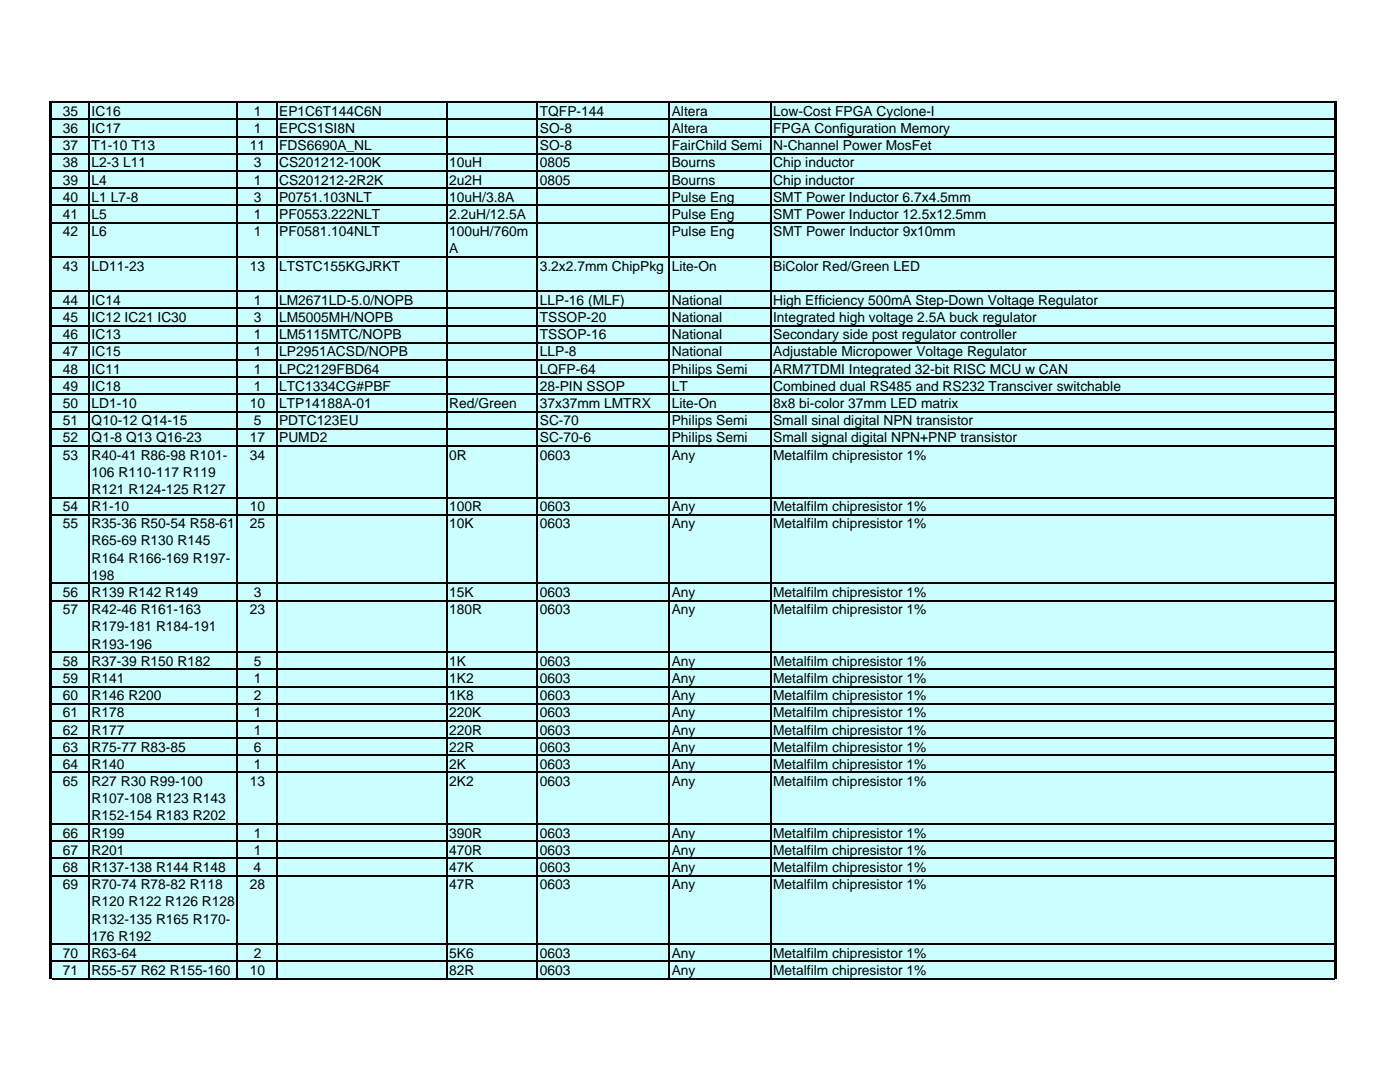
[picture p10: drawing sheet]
<svg xmlns="http://www.w3.org/2000/svg" width="279mm" height="216mm" viewBox="0 0 279 216" stroke-linecap="round" stroke-linejoin="round" font-family="sans-serif">
<defs><g id="words">
<g font-size="2.8">
<text x="12.5" y="23.1">35</text>
<text x="18.3" y="23.1">IC16</text>
<text x="50.6" y="23.1">1</text>
<text x="55.7" y="23.1">EP1C6T144C6N</text>
<text x="107.7" y="23.1">TQFP-144</text>
<text x="134.1" y="23.1">Altera</text>
<text x="154.3" y="23.1">Low-Cost FPGA Cyclone-I</text>
<text x="12.5" y="26.5">36</text>
<text x="12.5" y="30">37</text>
<text x="18.3" y="26.5">IC17</text>
<text x="18.3" y="30">T1-10 T13</text>
<text x="49.9" y="30">11</text>
<text x="50.6" y="26.5">1</text>
<text x="55.7" y="30">FDS6690A_NL</text>
<text x="55.7" y="26.5">EPCS1SI8N</text>
<text x="107.7" y="30">SO-8</text>
<text x="107.7" y="26.5">SO-8</text>
<text x="134.1" y="30">FairChild Semi</text>
<text x="134.1" y="26.5">Altera</text>
<text x="154.3" y="30">N-Channel Power MosFet</text>
<text x="154.3" y="26.5">FPGA Configuration Memory</text>
<text x="12.5" y="33.4">38</text>
<text x="18.3" y="33.4">L2-3 L11</text>
<text x="50.6" y="33.4">3</text>
<text x="55.7" y="33.4">CS201212-100K</text>
<text x="89.7" y="33.4">10uH</text>
<text x="107.7" y="33.4">0805</text>
<text x="134.1" y="33.4">Bourns</text>
<text x="154.3" y="33.4">Chip inductor</text>
<text x="12.5" y="36.8">39</text>
<text x="12.5" y="40.3">40</text>
<text x="18.3" y="36.8">L4</text>
<text x="18.3" y="40.3">L1 L7-8</text>
<text x="50.6" y="40.3">3</text>
<text x="50.6" y="36.8">1</text>
<text x="55.7" y="40.3">P0751.103NLT</text>
<text x="55.7" y="36.8">CS201212-2R2K</text>
<text x="89.7" y="36.8">2u2H</text>
<text x="89.7" y="40.3">10uH/3.8A</text>
<text x="107.7" y="36.8">0805</text>
<text x="134.1" y="36.8">Bourns</text>
<text x="134.1" y="40.3">Pulse Eng</text>
<text x="154.3" y="36.8">Chip inductor</text>
<text x="154.3" y="40.3">SMT Power Inductor 6.7x4.5mm</text>
<text x="12.5" y="43.7">41</text>
<text x="12.5" y="47.1">42</text>
<text x="18.3" y="43.7">L5</text>
<text x="18.3" y="47.1">L6</text>
<text x="50.6" y="43.7">1</text>
<text x="50.6" y="47.1">1</text>
<text x="55.7" y="43.7">PF0553.222NLT</text>
<text x="55.7" y="47.1">PF0581.104NLT</text>
<text x="89.7" y="43.7">2.2uH/12.5A</text>
<text x="89.7" y="47.1">100uH/760m</text>
<text x="134.1" y="43.7">Pulse Eng</text>
<text x="134.1" y="47.1">Pulse Eng</text>
<text x="154.3" y="43.7">SMT Power Inductor 12.5x12.5mm</text>
<text x="154.3" y="47.1">SMT Power Inductor 9x10mm</text>
<text x="12.5" y="54">43</text>
<text x="18.3" y="54">LD11-23</text>
<text x="49.9" y="54">13</text>
<text x="55.7" y="54">LTSTC155KGJRKT</text>
<text x="89.7" y="50.5">A</text>
<text x="107.7" y="54">3.2x2.7mm ChipPkg Lite-On</text>
<text x="154.3" y="54">BiColor Red/Green LED</text>
<text x="12.5" y="60.8">44</text>
<text x="12.5" y="64.3">45</text>
<text x="18.3" y="60.8">IC14</text>
<text x="18.3" y="64.3">IC12 IC21 IC30</text>
<text x="50.6" y="64.3">3</text>
<text x="50.6" y="60.8">1</text>
<text x="55.7" y="64.3">LM5005MH/NOPB</text>
<text x="55.7" y="60.8">LM2671LD-5.0/NOPB</text>
<text x="107.7" y="60.8">LLP-16 (MLF)</text>
<text x="107.7" y="64.3">TSSOP-20</text>
<text x="134.1" y="60.8">National</text>
<text x="134.1" y="64.3">National</text>
<text x="154.3" y="60.8">High Efficiency 500mA Step-Down Voltage Regulator</text>
<text x="154.3" y="64.3">Integrated high voltage 2.5A buck regulator</text>
<text x="12.5" y="67.7">46</text>
<text x="12.5" y="71.1">47</text>
<text x="18.3" y="67.7">IC13</text>
<text x="18.3" y="71.1">IC15</text>
<text x="50.6" y="67.7">1</text>
<text x="50.6" y="71.1">1</text>
<text x="55.7" y="67.7">LM5115MTC/NOPB</text>
<text x="55.7" y="71.1">LP2951ACSD/NOPB</text>
<text x="107.7" y="71.1">LLP-8</text>
<text x="107.7" y="67.7">TSSOP-16</text>
<text x="134.1" y="71.1">National</text>
<text x="134.1" y="67.7">National</text>
<text x="154.3" y="71.1">Adjustable Micropower Voltage Regulator</text>
<text x="154.3" y="67.7">Secondary side post regulator controller</text>
<text x="12.5" y="74.6">48</text>
<text x="12.5" y="78">49</text>
<text x="18.3" y="74.6">IC11</text>
<text x="18.3" y="78">IC18</text>
<text x="50.6" y="74.6">1</text>
<text x="50.6" y="78">1</text>
<text x="55.7" y="74.6">LPC2129FBD64</text>
<text x="55.7" y="78">LTC1334CG#PBF</text>
<text x="107.7" y="74.6">LQFP-64</text>
<text x="107.7" y="78">28-PIN SSOP</text>
<text x="134.1" y="74.6">Philips Semi</text>
<text x="134.1" y="78">LT</text>
<text x="154.3" y="74.6">ARM7TDMI Integrated 32-bit RISC MCU w CAN</text>
<text x="154.3" y="78">Combined dual RS485 and RS232 Transciver switchable</text>
<text x="12.5" y="81.4">50</text>
<text x="18.3" y="81.4">LD1-10</text>
<text x="49.9" y="81.4">10</text>
<text x="55.7" y="81.4">LTP14188A-01</text>
<text x="89.7" y="81.4">Red/Green</text>
<text x="107.7" y="81.4">37x37mm LMTRX</text>
<text x="134.1" y="81.4">Lite-On</text>
<text x="154.3" y="81.4">8x8 bi-color 37mm LED matrix</text>
<text x="12.5" y="84.8">51</text>
<text x="12.5" y="88.3">52</text>
<text x="18.3" y="84.8">Q10-12 Q14-15</text>
<text x="18.3" y="88.3">Q1-8 Q13 Q16-23</text>
<text x="49.9" y="88.3">17</text>
<text x="50.6" y="84.8">5</text>
<text x="55.7" y="84.8">PDTC123EU</text>
<text x="55.7" y="88.3">PUMD2</text>
<text x="107.7" y="84.8">SC-70</text>
<text x="107.7" y="88.3">SC-70-6</text>
<text x="134.1" y="84.8">Philips Semi</text>
<text x="134.1" y="88.3">Philips Semi</text>
<text x="154.3" y="84.8">Small sinal digital NPN transistor</text>
<text x="154.3" y="88.3">Small signal digital NPN+PNP transistor</text>
<text x="12.5" y="91.7">53</text>
<text x="18.3" y="91.7">R40-41 R86-98 R101-</text>
<text x="18.3" y="95.1">106 R110-117 R119</text>
<text x="49.9" y="91.7">34</text>
<text x="89.7" y="91.7">0R</text>
<text x="107.7" y="91.7">0603</text>
<text x="134.1" y="91.7">Any</text>
<text x="154.3" y="91.7">Metalfilm chipresistor 1%</text>
<text x="12.5" y="102">54</text>
<text x="18.3" y="102">R1-10</text>
<text x="18.3" y="98.6">R121 R124-125 R127</text>
<text x="49.9" y="102">10</text>
<text x="89.7" y="102">100R</text>
<text x="107.7" y="102">0603</text>
<text x="134.1" y="102">Any</text>
<text x="154.3" y="102">Metalfilm chipresistor 1%</text>
<text x="12.5" y="105.4">55</text>
<text x="18.3" y="105.4">R35-36 R50-54 R58-61</text>
<text x="49.9" y="105.4">25</text>
<text x="89.7" y="105.4">10K</text>
<text x="107.7" y="105.4">0603</text>
<text x="134.1" y="105.4">Any</text>
<text x="154.3" y="105.4">Metalfilm chipresistor 1%</text>
<text x="18.3" y="108.8">R65-69 R130 R145</text>
<text x="18.3" y="112.3">R164 R166-169 R197-</text>
<text x="12.5" y="119.1">56</text>
<text x="18.3" y="119.1">R139 R142 R149</text>
<text x="18.3" y="115.7">198</text>
<text x="50.6" y="119.1">3</text>
<text x="89.7" y="119.1">15K</text>
<text x="107.7" y="119.1">0603</text>
<text x="134.1" y="119.1">Any</text>
<text x="154.3" y="119.1">Metalfilm chipresistor 1%</text>
<text x="12.5" y="122.6">57</text>
<text x="18.3" y="122.6">R42-46 R161-163</text>
<text x="18.3" y="126">R179-181 R184-191</text>
<text x="49.9" y="122.6">23</text>
<text x="89.7" y="122.6">180R</text>
<text x="107.7" y="122.6">0603</text>
<text x="134.1" y="122.6">Any</text>
<text x="154.3" y="122.6">Metalfilm chipresistor 1%</text>
<text x="18.3" y="129.4">R193-196</text>
<text x="12.5" y="132.8">58</text>
<text x="12.5" y="136.3">59</text>
<text x="18.3" y="132.8">R37-39 R150 R182</text>
<text x="18.3" y="136.3">R141</text>
<text x="50.6" y="132.8">5</text>
<text x="50.6" y="136.3">1</text>
<text x="89.7" y="132.8">1K</text>
<text x="89.7" y="136.3">1K2</text>
<text x="107.7" y="132.8">0603</text>
<text x="107.7" y="136.3">0603</text>
<text x="134.1" y="132.8">Any</text>
<text x="134.1" y="136.3">Any</text>
<text x="154.3" y="132.8">Metalfilm chipresistor 1%</text>
<text x="154.3" y="136.3">Metalfilm chipresistor 1%</text>
<text x="12.5" y="139.7">60</text>
<text x="12.5" y="143.1">61</text>
<text x="18.3" y="139.7">R146 R200</text>
<text x="18.3" y="143.1">R178</text>
<text x="50.6" y="139.7">2</text>
<text x="50.6" y="143.1">1</text>
<text x="89.7" y="139.7">1K8</text>
<text x="89.7" y="143.1">220K</text>
<text x="107.7" y="139.7">0603</text>
<text x="107.7" y="143.1">0603</text>
<text x="134.1" y="139.7">Any</text>
<text x="134.1" y="143.1">Any</text>
<text x="154.3" y="139.7">Metalfilm chipresistor 1%</text>
<text x="154.3" y="143.1">Metalfilm chipresistor 1%</text>
<text x="12.5" y="146.6">62</text>
<text x="12.5" y="150">63</text>
<text x="18.3" y="146.6">R177</text>
<text x="18.3" y="150">R75-77 R83-85</text>
<text x="50.6" y="150">6</text>
<text x="50.6" y="146.6">1</text>
<text x="89.7" y="150">22R</text>
<text x="89.7" y="146.6">220R</text>
<text x="107.7" y="150">0603</text>
<text x="107.7" y="146.6">0603</text>
<text x="134.1" y="150">Any</text>
<text x="134.1" y="146.6">Any</text>
<text x="154.3" y="150">Metalfilm chipresistor 1%</text>
<text x="154.3" y="146.6">Metalfilm chipresistor 1%</text>
<text x="12.5" y="153.4">64</text>
<text x="18.3" y="153.4">R140</text>
<text x="50.6" y="153.4">1</text>
<text x="89.7" y="153.4">2K</text>
<text x="107.7" y="153.4">0603</text>
<text x="134.1" y="153.4">Any</text>
<text x="154.3" y="153.4">Metalfilm chipresistor 1%</text>
<text x="12.5" y="156.8">65</text>
<text x="18.3" y="156.8">R27 R30 R99-100</text>
<text x="18.3" y="160.3">R107-108 R123 R143</text>
<text x="49.9" y="156.8">13</text>
<text x="89.7" y="156.8">2K2</text>
<text x="107.7" y="156.8">0603</text>
<text x="134.1" y="156.8">Any</text>
<text x="154.3" y="156.8">Metalfilm chipresistor 1%</text>
<text x="12.5" y="167.1">66</text>
<text x="18.3" y="167.1">R199</text>
<text x="18.3" y="163.7">R152-154 R183 R202</text>
<text x="50.6" y="167.1">1</text>
<text x="89.7" y="167.1">390R</text>
<text x="107.7" y="167.1">0603</text>
<text x="134.1" y="167.1">Any</text>
<text x="154.3" y="167.1">Metalfilm chipresistor 1%</text>
<text x="12.5" y="170.6">67</text>
<text x="12.5" y="174">68</text>
<text x="18.3" y="170.6">R201</text>
<text x="18.3" y="174">R137-138 R144 R148</text>
<text x="50.6" y="174">4</text>
<text x="50.6" y="170.6">1</text>
<text x="89.7" y="174">47K</text>
<text x="89.7" y="170.6">470R</text>
<text x="107.7" y="174">0603</text>
<text x="107.7" y="170.6">0603</text>
<text x="134.1" y="174">Any</text>
<text x="134.1" y="170.6">Any</text>
<text x="154.3" y="174">Metalfilm chipresistor 1%</text>
<text x="154.3" y="170.6">Metalfilm chipresistor 1%</text>
<text x="12.5" y="177.4">69</text>
<text x="18.3" y="177.4">R70-74 R78-82 R118</text>
<text x="49.9" y="177.4">28</text>
<text x="89.7" y="177.4">47R</text>
<text x="107.7" y="177.4">0603</text>
<text x="134.1" y="177.4">Any</text>
<text x="154.3" y="177.4">Metalfilm chipresistor 1%</text>
<text x="18.3" y="180.9">R120 R122 R126 R128</text>
<text x="18.3" y="184.3">R132-135 R165 R170-</text>
<text x="12.5" y="191.1">70</text>
<text x="18.3" y="191.1">R63-64</text>
<text x="18.3" y="187.7">176 R192</text>
<text x="50.6" y="191.1">2</text>
<text x="89.7" y="191.1">5K6</text>
<text x="107.7" y="191.1">0603</text>
<text x="134.1" y="191.1">Any</text>
<text x="154.3" y="191.1">Metalfilm chipresistor 1%</text>
<text x="12.5" y="194.6">71</text>
<text x="18.3" y="194.6">R55-57 R62 R155-160</text>
<text x="49.9" y="194.6">10</text>
<text x="89.7" y="194.6">82R</text>
<text x="107.7" y="194.6">0603</text>
<text x="134.1" y="194.6">Any</text>
<text x="154.3" y="194.6">Metalfilm chipresistor 1%</text>
</g>
</g></defs>
<path d="M10.2 20.4h256.4v174.9h-256.4z" fill="#cff"/>
<path d="M9.9 20.3h.5v175.1h-.5zM266.3 20.3h.5v175.1h-.5z" fill="#000"/>
<g fill="none" stroke="#000" stroke-width=".25">
<path d="M10.4 20.4h255.9M10.4 23.8h255.9M10.4 27.3h255.9M10.4 30.7h255.9M10.4 34.1h255.9M10.4 37.5h255.9M17.8 20.5v174.9M47.4 20.5v174.9M55.2 20.5v174.9M89.2 20.5v174.9M107.2 20.5v174.9M133.6 20.5v174.9"/>
<path d="M153.8 20.5v174.9M10.4 41h255.9M10.4 44.4h255.9M10.4 51.3h255.9M10.4 58.1h255.9M10.4 61.6h255.9M10.4 65h255.9M10.4 68.4h255.9M10.4 71.8h255.9M10.4 75.3h255.9M10.4 78.7h255.9M10.4 82.1h255.9"/>
<path d="M10.4 85.6h255.9M10.4 89h255.9M10.4 99.3h255.9M10.4 102.7h255.9M10.4 116.4h255.9M10.4 119.8h255.9M10.4 130.1h255.9M10.4 133.6h255.9M10.4 137h255.9M10.4 140.4h255.9M10.4 143.8h255.9M10.4 147.3h255.9"/>
<path d="M10.4 150.7h255.9M10.4 154.1h255.9M10.4 164.4h255.9M10.4 167.9h255.9M10.4 171.3h255.9M10.4 174.7h255.9M10.4 188.4h255.9M10.4 191.9h255.9M10.4 195.3h255.9"/>
</g>
<use href="#words"/>
</svg>
